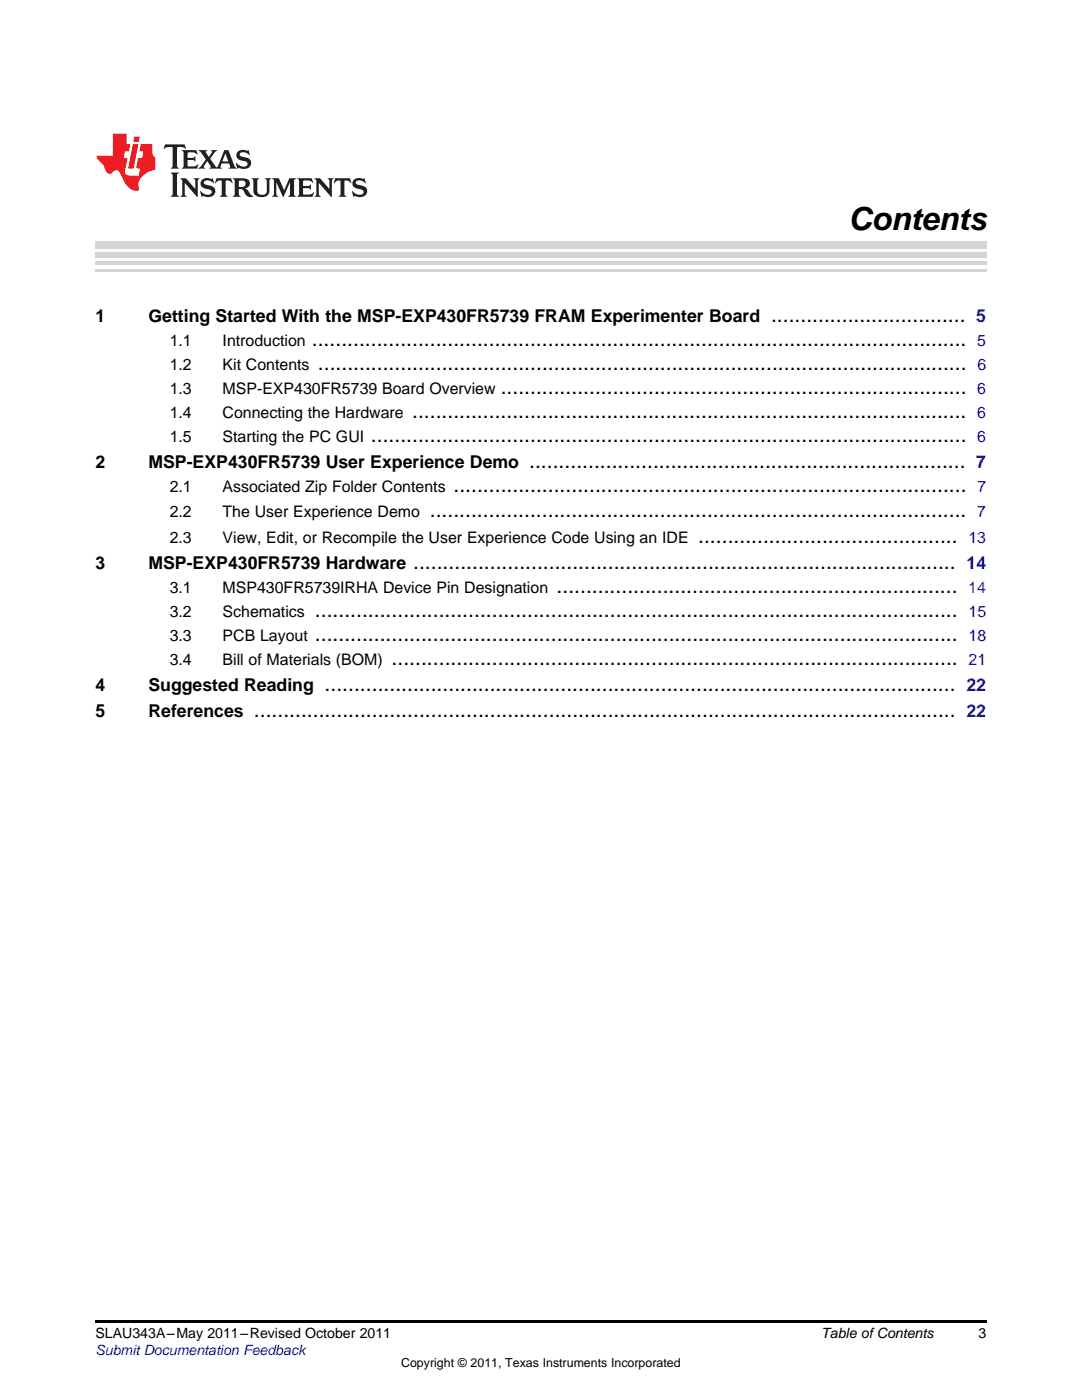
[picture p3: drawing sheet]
<svg xmlns="http://www.w3.org/2000/svg" width="216mm" height="279mm" viewBox="0 0 216 279" stroke-linecap="round" stroke-linejoin="round" font-family="sans-serif">
<defs><g id="words">
<text font-size="6.3" x="169.3" y="46">Contents</text>
<g font-size="4.2">
<text x="153.8" y="64.2">.................................</text>
<text x="62.2" y="69">...............................................................................................................</text>
<text x="63.4" y="73.8">..............................................................................................................</text>
<text x="82.2" y="83.4">..............................................................................................</text>
<text x="99.9" y="78.6">...............................................................................</text>
<text x="74" y="88.2">.....................................................................................................</text>
<text x="105.6" y="93.3">..........................................................................</text>
<text x="90.5" y="98.1">.......................................................................................</text>
<text x="85.8" y="103.3">...........................................................................................</text>
<text x="82.4" y="113.6">............................................................................................</text>
<text x="139.3" y="108.4">............................................</text>
<text x="111.1" y="118.4">....................................................................</text>
<text x="62.8" y="123.2">.............................................................................................................</text>
<text x="62.8" y="128">.............................................................................................................</text>
<text x="64.8" y="137.9">...........................................................................................................</text>
<text x="78.1" y="132.8">................................................................................................</text>
<text x="50.7" y="143.1">.......................................................................................................................</text>
</g>
<g font-size="3.5">
<text x="19" y="64.2">1</text>
<text x="29.6" y="64.2">Getting Started With the MSP-EXP430FR5739 FRAM Experimenter Board</text>
<text x="19" y="93.3">2</text>
<text x="29.6" y="93.3">MSP-EXP430FR5739 User Experience Demo</text>
<text x="19" y="113.6">3</text>
<text x="29.6" y="113.6">MSP-EXP430FR5739 Hardware</text>
<text x="19" y="137.9">4</text>
<text x="29.6" y="137.9">Suggested Reading</text>
<text x="19" y="143.1">5</text>
<text x="29.6" y="143.1">References</text>
</g>
<g font-size="3.5" fill="#00f">
<text x="194.8" y="64.2">5</text>
<text x="194.8" y="93.3">7</text>
<text x="192.9" y="113.6">14</text>
<text x="192.8" y="137.9">22</text>
<text x="192.8" y="143.1">22</text>
</g>
<g font-size="3.2">
<text x="33.9" y="69">1.1</text>
<text x="44.4" y="69">Introduction</text>
<text x="33.9" y="73.8">1.2</text>
<text x="44.4" y="73.8">Kit Contents</text>
<text x="33.9" y="78.6">1.3</text>
<text x="33.9" y="83.4">1.4</text>
<text x="44.4" y="78.6">MSP-EXP430FR5739 Board Overview</text>
<text x="44.4" y="83.4">Connecting the Hardware</text>
<text x="33.9" y="88.2">1.5</text>
<text x="44.4" y="88.2">Starting the PC GUI</text>
<text x="33.9" y="98.1">2.1</text>
<text x="44.4" y="98.1">Associated Zip Folder Contents</text>
<text x="33.9" y="103.3">2.2</text>
<text x="44.4" y="103.3">The User Experience Demo</text>
<text x="33.9" y="108.4">2.3</text>
<text x="44.4" y="108.4">View, Edit, or Recompile the User Experience Code Using an IDE</text>
<text x="33.9" y="118.4">3.1</text>
<text x="44.4" y="118.4">MSP430FR5739IRHA Device Pin Designation</text>
<text x="33.9" y="123.2">3.2</text>
<text x="44.4" y="123.2">Schematics</text>
<text x="33.9" y="128">3.3</text>
<text x="44.4" y="128">PCB Layout</text>
<text x="33.9" y="132.8">3.4</text>
<text x="44.4" y="132.8">Bill of Materials (BOM)</text>
</g>
<g font-size="3.2" fill="#00f">
<text x="195" y="69">5</text>
<text x="195" y="73.8">6</text>
<text x="195" y="83.4">6</text>
<text x="195" y="78.6">6</text>
<text x="195" y="88.2">6</text>
<text x="195" y="98.1">7</text>
<text x="195" y="103.3">7</text>
<text x="193.2" y="108.4">13</text>
<text x="193.2" y="118.4">14</text>
<text x="193.3" y="123.2">15</text>
<text x="193.3" y="128">18</text>
<text x="193.3" y="132.8">21</text>
</g>
<g font-size="2.8">
<text x="19" y="267.1">SLAU343A–May 2011–Revised October 2011</text>
<text x="163.9" y="267.1">Table ofContents</text>
<text x="195.3" y="267">3</text>
</g>
<text font-size="2.8" fill="#00f" x="19" y="270.4">Submit Documentation Feedback</text>
<text font-size="2.5" x="80" y="272.7">Copyright © 2011, Texas Instruments Incorporated</text>
</g></defs>
<path d="M32.9 28.8l-.3 .9 .1 .1a1.64 1.64 0 0 1 1.7-.4l.1 3.7-.4 .6h1.6l-.4-.6v-3.5v-.2l.4-.1a1.36 1.36 0 0 1 1.3 .5l.1-.1-.3-.9zM36.3 30l.3 .3v.3v2.5v.2l-.3 .4h3l.3-.9-.1-.1a1.87 1.87 0 0 1-2 .4l-.1-1.2 1.2 .1 .4 .2v-1l-.4 .3h-1.2l.1-1 .2-.1a1.66 1.66 0 0 1 1.7 .5l.1-.1-.3-.8zM39.6 30l1.5 1.8-.9 1.3-.7 .6h1.4l-.3-.4 .7-1.2 .8 1.2-.3 .4h2.5l-.3-.4 .2-.7h1.5l.2 .7-.3 .4h1.6l-.4-.6-1.2-3.1h-.8l-1.2 2.9-.4 .5-1.3-1.7 .9-1.2 .6-.5h-1.4l.3 .3-.6 1-.6-1 .2-.3zM45 30.6l.6 1.6h-1.2zM47.4 30.3a1.04 1.04 0 0 0-.2 1.1 1.04 1.04 0 0 0 1 .6l1 .3a.5 .5 0 0 1 .2 .5 .5 .5 0 0 1-.5 .4 1.76 1.76 0 0 1-1.7-.7l-.1 .1 .3 1.1 .2-.2a2.54 2.54 0 0 0 2.2-.2 1.12 1.12 0 0 0 .2-1.2 1.12 1.12 0 0 0-1-.7l-1-.2a.4 .4 0 0 1-.2-.5 .4 .4 0 0 1 .4-.3 1.6 1.6 0 0 1 1.6 .6l.1-.1-.3-.9-.3 .1-.2-.1a1.62 1.62 0 0 0-1.7 .3zM34.1 34.4l.3 .4 .1 .2v3.7l-.1 .2-.3 .4h1.6l-.3-.4-.1-.2v-3.7l.1-.2 .3-.4zM36 35.6l.4 .6v2.5l-.1 .2-.3 .4h1.2l-.3-.6v-2.2l2.6 2.8v-3.1l.3-.6h-1.2l.3 .3 .1 1.8-1.9-2.1zM40.3 35.9a1.04 1.04 0 0 0-.2 1.1 1.04 1.04 0 0 0 .9 .7l1 .2a.5 .5 0 0 1 .2 .5 .5 .5 0 0 1-.4 .4 1.76 1.76 0 0 1-1.8-.7l-.1 .1 .3 1.1 .2-.1a2.55 2.55 0 0 0 2.3-.3 1.12 1.12 0 0 0 .2-1.2 1.12 1.12 0 0 0-1-.7l-1-.2a.41 .41 0 0 1-.2-.5 .41 .41 0 0 1 .4-.3 1.6 1.6 0 0 1 1.5 .6l.1-.1-.3-.9-.2 .1-.2-.1a1.64 1.64 0 0 0-1.7 .3zM43.2 35.6l-.3 .9 .1 .1a.95 .95 0 0 1 1.2-.5v2.6v.2l-.4 .4h1.6l-.3-.4-.1-.2v-2.4l.3-.3a1.02 1.02 0 0 1 1 .6l.1-.1-.3-.9zM46.5 35.6l.3 .3v.3v2.5v.2l-.3 .4h1.5l-.3-.4-.1-1.2a.9 .9 0 0 1 1.2 .8 1.07 1.07 0 0 0 1.7 .6 1.97 1.97 0 0 1-1.1-1.2l-.5-.3a.98 .98 0 0 0 1-1 .98 .98 0 0 0-1-1zM47.7 36.1l.2-.1a.81 .81 0 0 1 1.1 .6 .64 .64 0 0 1-.7 .7h-.7zM50.2 35.6l.3 .3 .1 .3v1.9a1.59 1.59 0 0 0 2.1 1.2 1.15 1.15 0 0 0 1.1-1.3v-2.1l.3-.3h-1.2l.3 .6v1.8a.97 .97 0 0 1-.7 .9 .97 .97 0 0 1-1.1-.5l-.1-2.2 .1-.3 .3-.3zM54.3 35.6l.3 .3 .1 .3v2.5l-.4 .6h1.2l-.4-.6v-2.4l1.4 3 1.4-3v2.4l-.4 .6h1.5l-.3-.4v-.2v-2.5v-.3l.3-.3h-1.3l-1 2.4-1.1-2.4zM59.3 35.6l.3 .3 .1 .3v2.5l-.1 .2-.3 .4h3l.4-.9-.1-.1a1.88 1.88 0 0 1-2.1 .5v-1.2h1.2l.3 .3v-1.1l-.3 .3h-1.2v-1l.3-.1a1.66 1.66 0 0 1 1.6 .5l.1-.1-.3-.8zM62.8 35.6l.3 .6v2.5v.2l-.3 .4h1.2l-.4-.6v-2.2l2.6 2.8v-3.1l.3-.6h-1.1l.3 .3v1.8l-1.8-2.1zM66.9 35.6l-.3 .9 .1 .1a.95 .95 0 0 1 1.2-.5v2.6v.2l-.4 .4h1.6l-.3-.4-.1-.2v-2.4l.3-.3a1.02 1.02 0 0 1 1 .6l.1-.1-.3-.9zM70.6 35.9a1.04 1.04 0 0 0-.2 1.1 1.04 1.04 0 0 0 .9 .7l1 .2a.5 .5 0 0 1 .2 .5 .5 .5 0 0 1-.4 .4 1.75 1.75 0 0 1-1.8-.7l-.1 .1 .3 1.1 .2-.1a2.56 2.56 0 0 0 2.3-.3 1.12 1.12 0 0 0 .2-1.2 1.12 1.12 0 0 0-1-.7l-1-.2a.4 .4 0 0 1-.2-.5 .4 .4 0 0 1 .4-.3 1.6 1.6 0 0 1 1.5 .6l.1-.1-.3-.9-.2 .1-.2-.1a1.64 1.64 0 0 0-1.7 .3z" fill="#231f20"/>
<path d="M22.5 26.6v4.4h-3.2a2.57 2.57 0 0 0 1.2 1.8l.4 .7a1.22 1.22 0 0 0 1.3 1.1l.2-.1a.9 .9 0 0 1 1-.5 .9 .9 0 0 1 .7 .8l.5 1.1a2.58 2.58 0 0 0 3.3 2 2.35 2.35 0 0 1 .9-3.1l1.1-.6 1.1-.4v-2.3a1.45 1.45 0 0 1-.6-1.3v-1.4h-2.3l-.3 1.4h.8l-.2 1.4h-.9l-.3 1.5 .1 .5h.7l-.3 1.4h-1.1a1.52 1.52 0 0 1-1.7-.6l.6-2.8h-.8l.2-1.4h.8l.3-1.4h-.7v-2.2zM26.5 28.8l-1 4.8h1.2l.9-4.8zM26.8 27.3l-.2 1h1.1l.2-1z" fill="#ee1d23"/>
<path d="M19 263.5h177.8v.6h-177.8z" fill="#000"/>
<path d="M19 54h177.8" fill="none" stroke="#d4d4d4" stroke-width=".42"/>
<g fill="#d4d4d4">
<path d="M19 52.1h177.8v.7h-177.8z"/>
<path d="M19 50.3h177.8v1.1h-177.8z"/>
<path d="M19 48.2h177.8v1.4h-177.8z"/>
</g>
<use href="#words"/>
</svg>
